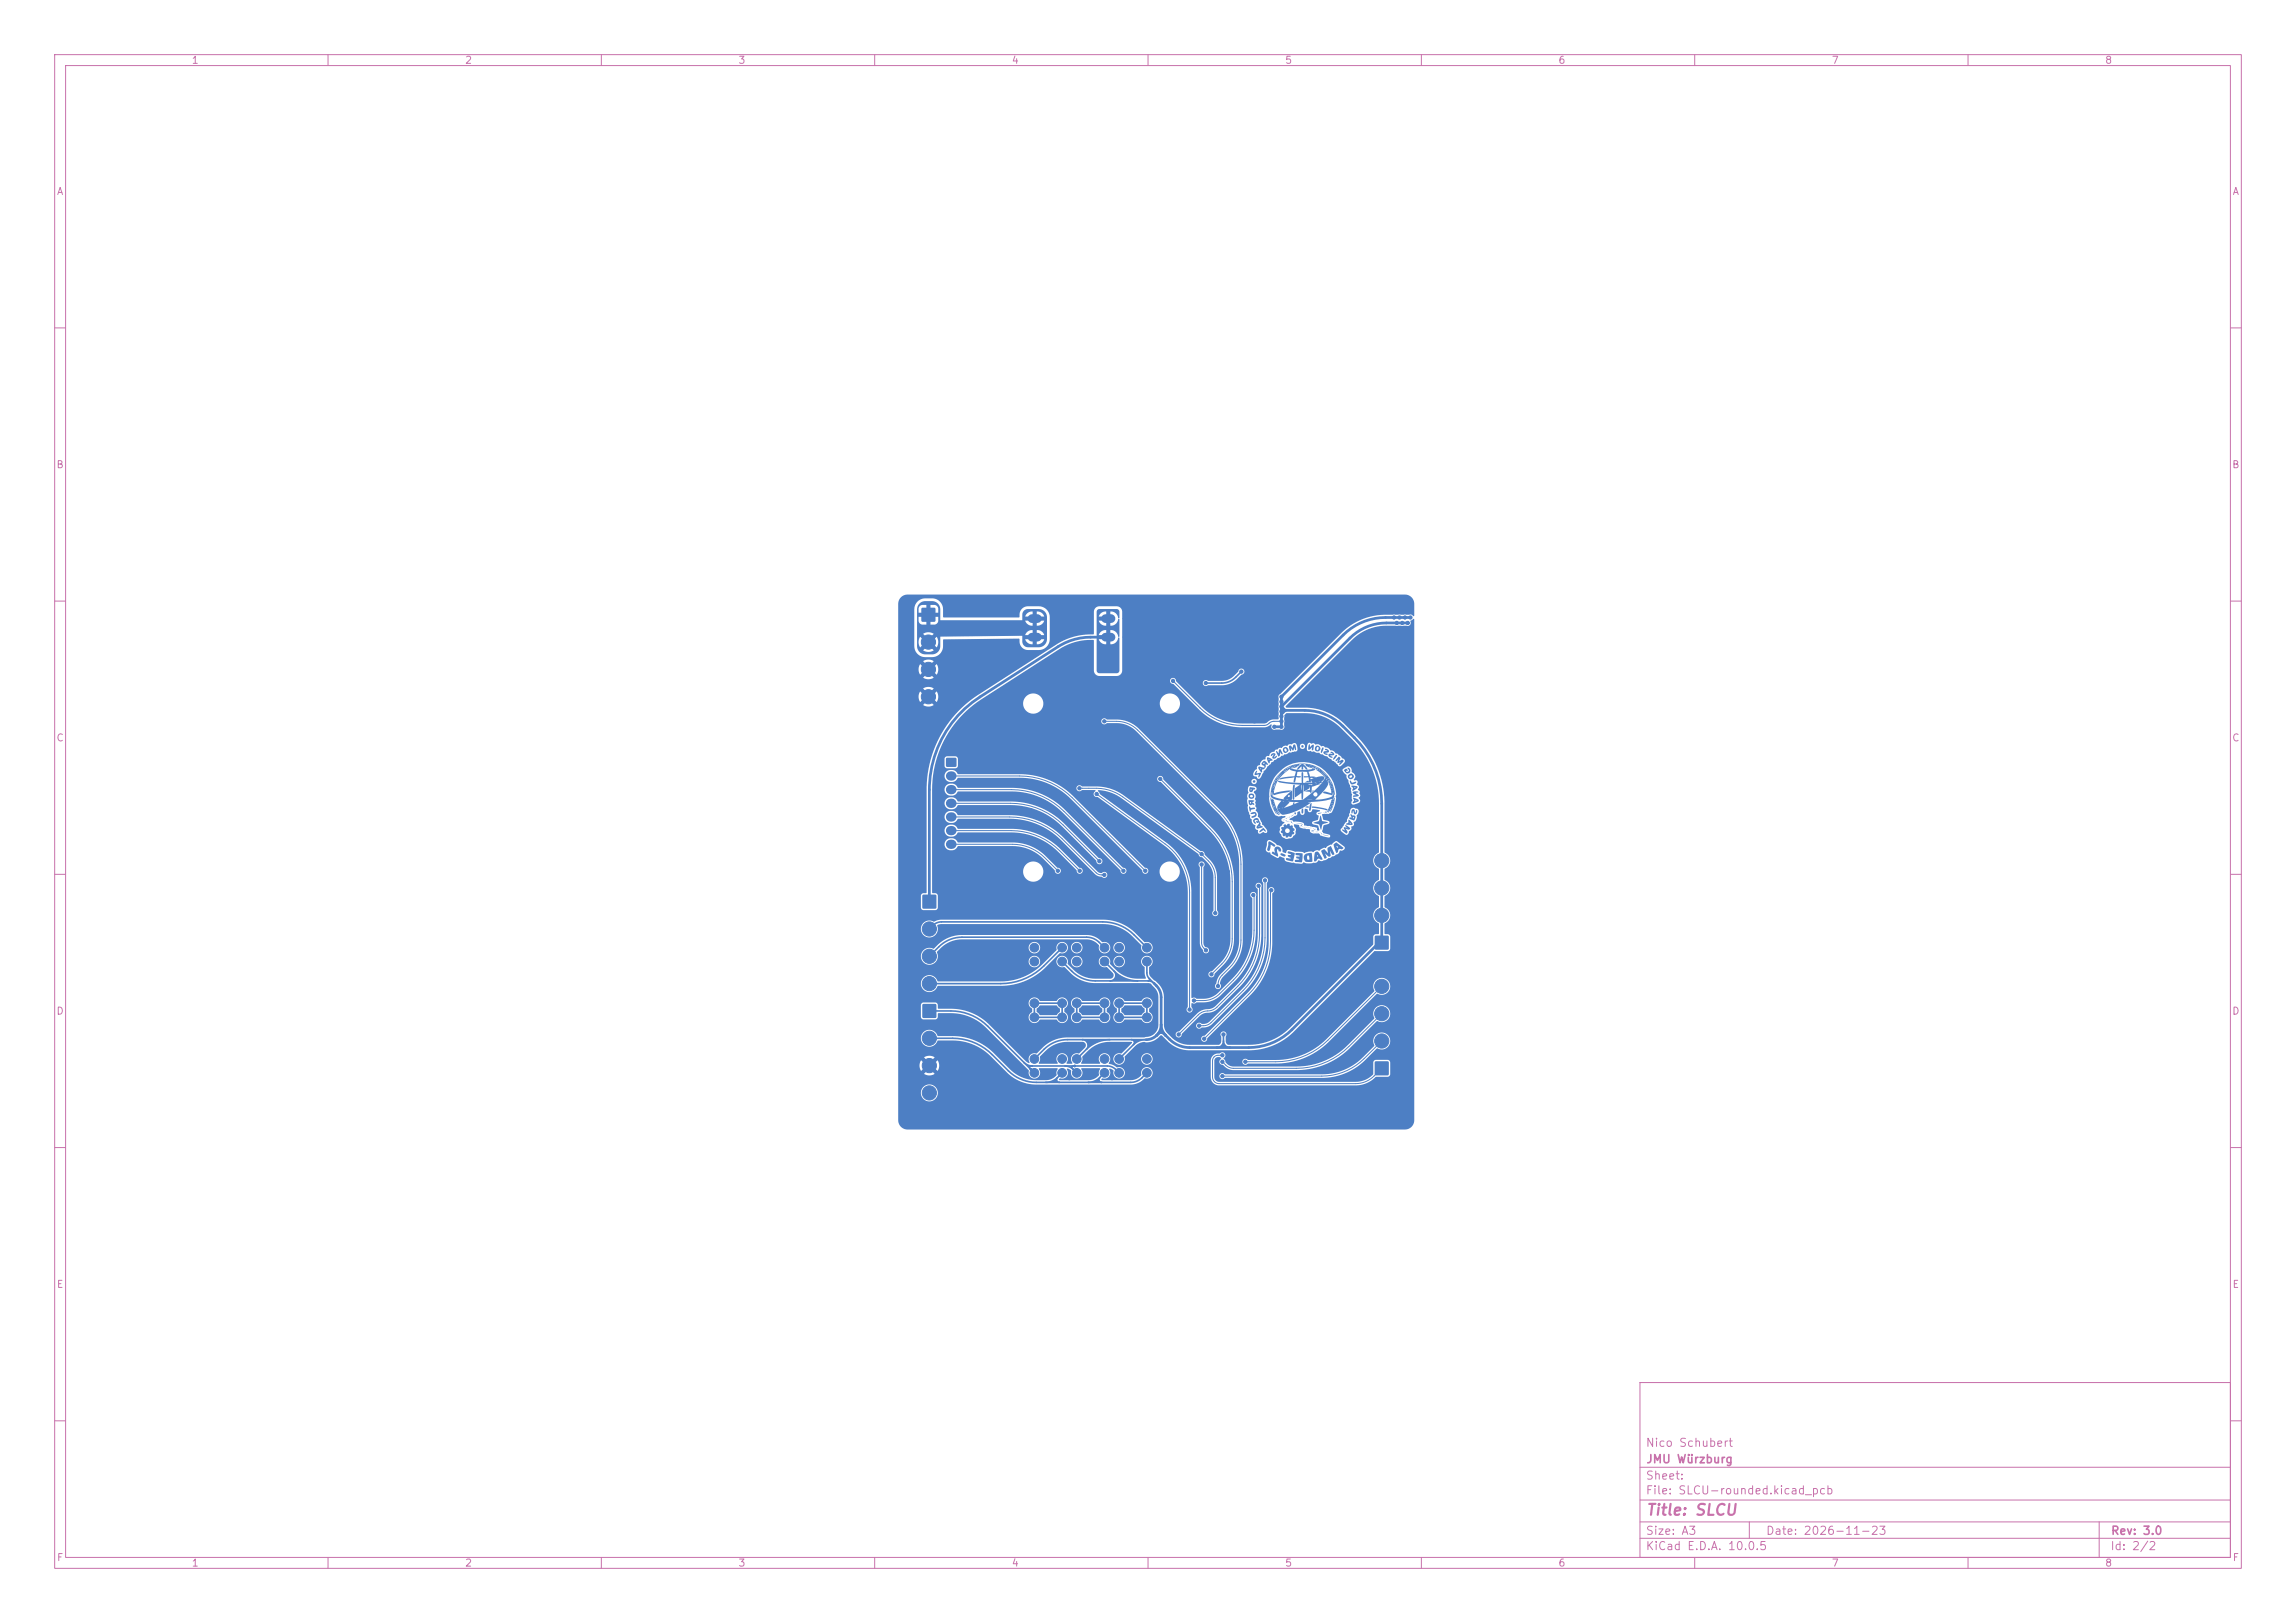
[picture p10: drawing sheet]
<svg xmlns="http://www.w3.org/2000/svg" width="420mm" height="297mm" viewBox="0 0 420 297" stroke-linecap="round" stroke-linejoin="round" font-family="sans-serif">
<defs><g id="words">
<text font-size="2" fill="#c872ab" x="301" y="277.8">Title: SLCU</text>
<g font-size="1.5" fill="#c872ab">
<text x="300.9" y="265.1">Nico Schubert</text>
<text x="301" y="268.1">JMU Würzburg</text>
<text x="300.9" y="273.8">File: SLCU-rounded.kicad_pcb</text>
<text x="300.9" y="271.1">Sheet:</text>
<text x="300.9" y="281.2">Size: A3</text>
<text x="322.9" y="281.2">Date: 2026-11-23</text>
<text x="386" y="281.2">Rev: 3.0</text>
<text x="300.9" y="284">KiCad E.D.A. 10.0.5</text>
<text x="385.9" y="284">Id: 2/2</text>
</g>
<g font-size="1.3" fill="#c872ab">
<text x="35" y="12">1</text>
<text x="85" y="12">2</text>
<text x="135" y="12">3</text>
<text x="185" y="12">4</text>
<text x="235" y="12">5</text>
<text x="285" y="12">6</text>
<text x="335" y="12">7</text>
<text x="385" y="12">8</text>
<text x="10.3" y="36">A</text>
<text x="408.3" y="36">A</text>
<text x="10.2" y="86">B</text>
<text x="408.2" y="86">B</text>
<text x="10.2" y="136">C</text>
<text x="408.2" y="136">C</text>
<text x="10.2" y="186">D</text>
<text x="408.2" y="186">D</text>
<text x="10.3" y="236">E</text>
<text x="408.3" y="236">E</text>
<text x="10.3" y="286">F</text>
<text x="35" y="287">1</text>
<text x="85" y="287">2</text>
<text x="135" y="287">3</text>
<text x="185" y="287">4</text>
<text x="235" y="287">5</text>
<text x="285" y="287">6</text>
<text x="335" y="287">7</text>
<text x="385" y="287">8</text>
<text x="408.3" y="286">F</text>
</g>
</g></defs>
<g fill="none" stroke="#c872ab" stroke-width=".18">
<path d="M10 10h400v277h-400zM12 12h396v273h-396zM60 10v2M110 10v2M160 10v2M210 10v2M260 10v2M310 10v2M360 10v2M10 60h2M408 60h2M10 110h2"/>
<path d="M408 110h2M10 160h2M408 160h2M10 210h2M408 210h2M300 253h108v32h-108zM10 260h2M300 278.5h108M300 274.5h108M300 268.5h108M320 278.5v3M384 278.5v6.5"/>
<path d="M408 260h2M60 285v2M110 285v2M160 285v2M210 285v2M260 285v2M300 281.5h108M310 285v2M360 285v2"/>
</g>
<g fill="#4d7fc4">
<path d="M234.1 141.5l.4-.4h.3l.2-.2-.5 .2 .3-.2h.3l.1-.1-.4 .1 .3-.2 1.1-.2a6.6 6.6 0 0 0 3.9 .1l-1-.3h1.3l.8 .4-.8-.4h-1.3l1.1-.1h-1.2l-.1-.1h1.1h-1.1l-.1-.1 .9 .1-.9-.1h.6h-.7l.2-.1h-.4h-.1l.5 .5 .3 .4-.3-.1-.5-.4v.5h-.3v-.5l-.8 .5 .2-.5 .6-.5-.5 .1 .1 .2-.6 .1 .3 .1-.6 .2-.5 .1 .7-.3-.8 .2h-.5l.5-.3-1.1 .5a1.31 1.31 0 0 1 1.3-.5h-.5h.7l-.5-.1 .3-.1 .6 .1-.6-.1h.1h.9h-.9l.2-.1a5.9 5.9 0 0 1 7.1 3.7l.3 1.5v.4l-.1-.6 .1 .9-.2 .5 .1 .1 .1-.5v.6l-.7 2h-.1l.3-.7-.7 .9 .2-.5-.1 .1a.43 .43 0 0 1-.2 .4 .43 .43 0 0 1-.5-.1h.4l.3-.5h.2h-.2v-.2h.3h-.3l.1-.1 .6-.2v-.3l-.1 .3h-.2v-.1l-.1 .3h-.2l.2-.5h.2h-.2l.1-.3 .2 .1 .2-.1v.1v-.1h-.4l.1-.4h.1l.1 .2v-.2h.2v.2v-.2h-.4l.2-.4-1.8 .4-2.7 .2 .6 .1a11.2 11.2 0 0 1-5.2 2.2l-.5-.4-.5-.8h.6h-.6l1.1-.1h-1.1h1.5l1.3-.5 .1-.2 .1-.2h.2l-.1 .3 .9-.4-2.1-.1 .4 .1-1 1h-1.3l.2-.6 .5-.6h.6h-.6l.1-.1-1.1-.2h2.4h-2.4l-.7-.3-.2-.3 2.5 .6-.1-.2 .4-.5h.4l.1 .2 .2-.1-.1-.2-.2 .1h-.4l1.2-1-.1 1.5-.1 .3 4.8-.1a3.8 3.8 0 0 0 2.8-.7l-.1-.7-.1 .7-.1-.1-1.5-.4 .1-.2h.3l1.1 .3v-.6h.1l.1 .2v-.3h-.3h.5v.2v-.3l-.5 .1v-.2l.2 .1v-.2h-.2h.4v.1v-.2l-.4 .1-.2-.5h.2l.1 .3v-.1l.2 .1 .1-.1h-.3l-.3-.3h.4l.1 .1v-.1h-.5l-.1-.3h.1l.1 .3v-.3h-.2l-.3-.4 .1 .6-.3 .7-2 2.1h-2.3l1.3-.9h.6l.1 .2a.38 .38 0 0 0 .6 0 .4 .4 0 0 0 0-.5 .4 .4 0 0 0-.4-.1l-.3 .4h-.6a11.4 11.4 0 0 0 2.7-2.9h.2l.3 .3-.1-.1h.2l.3 .5-.3-.5h-.2l-.2-.2h-.2l.4-.1 .1 .2h.4l.4 .9-.4-.9-.8-.2 .1-.1-1.6-1.3h.4l1.4 1.4h.3l.1 .1v-.1h-.4l-1.4-1.4h-.4h.7l1.2 1.1-.5-.6-.7-.5h-.7l-.2-.2 .5 .1-.4-.2h.5l.2 .2-.1-.2h-.6l-.9-.4 .3 .3 .3 .1 .1 .1-1.3 .5 .4 .8h.7l.2 .2 1.1-.3 .5 .2a.61 .61 0 0 1-.5 .8l.2 .1-.1 .1-.6 .2 .3 .1-1.5 .5-.1 1-.2 .2-.1-.3-.9-.1 .9-.3v-.6l-.2 .4-.9 .6-.1-1.3-.1 2.6-.2 .1-.1-1.2-1.1 .8-.1-1.7 .4-.2h.8v.6l.1-.4-.1-.6v.4h-.8l.6-.4-.8-.1h2.3l.6 .2 .2-.1-4.1-.1h4.9h-4.9l-1.9-.3-.4-.3 4.4 .4v-1.9l.1-.1 .2 .3v1.7l2.4-.2h-.9h1.5h-1.5l-.1-.5v.6h-1.1l.5-.3 .2 .1v-.5h.3v.1l.6-.2-.9 .1v-.2h1.1l-2-.1v-.1l.8-.1-.1-.7-1.6-.1a.47 .47 0 0 0-.4 .3 .47 .47 0 0 0 .1 .5l.7 .2-.3 .1-.5-.1-.3 .9-.1 .1-.2-.2 .1-.8-2.7 .4a7.4 7.4 0 0 1 2.8-.6l.3-.8-1.3-.4a5.8 5.8 0 0 0-2.8 4.4l1.5-.4 1.7-.1-.4 .2-2.6 .6-.2-.1-.1 .2-.1-.8v.9h-.4v-.2h.1l.1-.2v-.4l-.2 .6 .1-1h.1l.1 .2 .2-.1v.2v-.2v-.1h-.4l.1-.3 .1 .1 .3-.1 .3-.9-.3 .9h-.2v-.1l-.2 .1 .1-.3h.2v-.3l-.1 .3h-.1l.1-.4 .2-.1 .2-.3h.2h-.2v-.1h.3l1.2-1.6 .9-.6-.9 .5-1.2 1.7h-.3l.2-.4-.4 .9h-.2l.5-1h.2l1-1.2-1 1.2h-.2z"/>
<path d="M232.4 145.9l.2 .5 .1-.3a.9 .9 0 0 1 .5 .9l1 2.1-.7-.8 .4 .9-.7-.9 .3 .7-.4-.6-.1-.2h.2l-.2-.1h.4h-.5l-.3-.9h.1l.4 .8v-.1h.2h-.2l-.2-.4h.2l.2 .2-.2-.2h-.2l-.1-.2 .3 .1v-.1l-.5-.1v-.2h.4v.1v-.1h-.4l-.1-.3h.1l.1 .2v-.3h-.2h.4v.2v-.2h-.4z"/>
<path d="M234.8 151l.3-.1 .3 .2 .1-.3 .3-.1 .2 .4h.4l.1 .4a.32 .32 0 0 1 .3 .3 .32 .32 0 0 1-.3 .4l.2 .3-.4 .2v.3l-.3 .2-.3-.2-.3 .3-.2-.1-.1-.3-.3 .2-.1-.1-.1-.5-.2-.1-.1-.2 .8-.1a.44 .44 0 0 0 .6 .3 .44 .44 0 0 0 .1-.7 .44 .44 0 0 0-.7 .2v.2h-.8l.2-.2-.1-.4 .5-.2z"/>
<path d="M231 139.4l.3-.2 .6 .5v.2l-.3-.1-.1 .3a.55 .55 0 0 1-.5 .7l-.1 .5h-.2l-.5-.7 .5 .1-.5-.1v-.1l.2-.2 .9 .2-.1-.4-.5-.3 .6-.1v-.1l-.2 .1h-.3z"/>
<path d="M229.4 149.9a.57 .57 0 0 1 .6-.2 .57 .57 0 0 1 .4 .6l.2 .4a.56 .56 0 0 0 .4 .6 1.26 1.26 0 0 1-1.1 .2v-.2h.3l.2-.1-.5 .1 .4-.8-.4 .1-.1-.4 .3 .1v-.1a.34 .34 0 0 0-.6 0l.2 .4v.1h-.2l-.3-.5z"/>
<path d="M241.7 155.7l.5-.3 .7 .8-.1-.7a.37 .37 0 0 1 .3-.5l.3-.2 .7 1.6h-.4l-.4-.7 .1 .9-.3 .2-.7-.6 .3 .8-.4 .2-.5-1.1h.6h-.6z"/>
<path d="M246.1 151h.1l.8 .6-.2 .2-.7-.2 .4 .6-.2 .3-.8-.6 .1-.1 .4 .2-.2-.5h.7h-.7l.1-.1 .4 .1z"/>
<path d="M237 156.1l1.1 .1a1.78 1.78 0 0 1 0 1.6l-1.2-.1v-.3l.8-.1-.6-.2v-.3l.6-.1-.7-.3z"/>
<path d="M235.6 155.8l1.2 .3-.3 1.5-1.3-.3 .1-.3h.8l-.5-.4v-.1l.6-.1-.7-.3z"/>
<path d="M233.2 155.1a.66 .66 0 0 1 .8-.1 .66 .66 0 0 1 .3 .8h-.4l-.2-.4a.76 .76 0 0 0 .1 1l-.1 .4-1.1-.6 .2-.4 .4 .2-.1-.6z"/>
<path d="M241.5 149.2l.3 1 1.2 .3-.7 .2a1.02 1.02 0 0 0-.6 1.1h-.1a.95 .95 0 0 0-1.1-1.1l-.3-.1 .8-.3a1.18 1.18 0 0 0 .5-1.1z"/>
<path d="M240.5 156l.4-.2a2.16 2.16 0 0 1 1 1.4v.1h-.3a.4 .4 0 0 0-.5-.2 .4 .4 0 0 0-.3 .4l-.3 .1-.1-.1v-.9l.7 .1-.1-.3-.1 .2h-.5z"/>
<path d="M238.7 156.4l.2-.2 1-.1 .2 1.6a1.53 1.53 0 0 1-1.5-.2l-.1-.6h.6l.1 .4h.3l-.1-.7h-.3v.3h-.6z"/>
<path d="M244 154.5l.4-.4 1.3 1a.31 .31 0 0 1-.2 .3 .31 .31 0 0 1-.4-.1 .35 .35 0 0 0-.3 .5l-.3 .3-.5-1.3h.5l.1 .2 .2 .1-.3-.3h-.5z"/>
<path d="M247 149h.2l.2 .2h.3a.53 .53 0 0 1-.1 .9l-.8-.3 .8-.1v-.2l-.2 .2h-.6l.1-.1h.3z"/>
<path d="M244.9 138.5l.3 .2-.3 .6 .6-.3 .2 .1a.74 .74 0 0 1-.7 .9l.3-.6-.6 .2 .1-.7-.4 .4-.1-.1z"/>
<path d="M235.8 136.5h.4l.2 .3 .2-.5 .1-.1a.68 .68 0 0 1 .3 1.1l-.3-.6-.1 .7-.5-.5 .1 .4-.2 .2z"/>
<path d="M247.5 146a.89 .89 0 0 1 1 .6l-1 .4a.36 .36 0 0 1 .4-.5h.2h-.4z"/>
<path d="M247.2 143.8h.7l.4 .2a1.05 1.05 0 0 1-.9 .7l.1-.5h.3l.2-.1a.52 .52 0 0 1-.8-.2z"/>
<path d="M233.4 137.4l.5 .4 .2-.7a.88 .88 0 0 1 .5 .9h-.2l-.2-.4-.1 .6-.2 .2z"/>
<path d="M232.1 154a1.55 1.55 0 0 1 1.2 .7l-.2 .3-.7-.4-.1 .9-.1 .2h-.3l-.1-.2z"/>
<path d="M232.7 137.9a.42 .42 0 0 1 .6 .1l-.2 .6 .4-.3a.5 .5 0 0 1-.2 .5 .5 .5 0 0 1-.6-.1l.3-.6-.5 .3v-.3z"/>
<path d="M247.4 148.1h.3l.2 .6 .2-.5a.42 .42 0 0 1 .2 .5 .42 .42 0 0 1-.5 .3l-.3-.6-.1 .4h-.2v-.5z"/>
<path d="M242.4 137.1l.2-.1a.51 .51 0 0 1 .5 .6l-.7 .2 .5 .2-.1 .1h-.4l-.2-.2-.1-.3 .7-.2z"/>
<path d="M246.6 150a.95 .95 0 0 1 .8 .9h-1.2l.2-.3a.46 .46 0 0 1 .6 .1l-.1-.2-.3 .1z"/>
<path d="M243.4 137.6h.2a.54 .54 0 0 1 .5 .5l-.8 .1 .5 .4-.3 .1a.49 .49 0 0 1-.4-.7h.6l-.3-.2z"/>
<path d="M229.8 141.1h.2l-.2 .4 .9-.1-.4 .9-.2-.1 .2-.5-.8 .1z"/>
<path d="M231.8 138.7a.95 .95 0 0 1 1 .4 .48 .48 0 0 0-.6 .6l-.2-.1-.2-.7 .4 .1-.1-.1h-.3z"/>
<path d="M228.6 144.1l1 .1v.2l-.3 .1a.37 .37 0 0 1-.4 .4 .37 .37 0 0 1-.4-.4l.3 .1 .2-.1-.1-.1-.4 .1z"/>
<path d="M245.8 140.9l.5-.2 .2 .3h-.3l.1 .2h.3l.2-.3-.3-.4a.51 .51 0 0 1 .5 .7 .51 .51 0 0 1-.8 .3z"/>
<path d="M239.4 136.2h.2v.6l.4-.5h.3a.74 .74 0 0 1-.3 1v-.6l-.4 .4-.3 .1z"/>
<path d="M234.7 136.9a.53 .53 0 0 1 .8-.1 .53 .53 0 0 1 .1 .8 .53 .53 0 0 1-.8 0l-.1-.4h.2l.3 .4 .2-.2-.3-.5-.2 .3h-.2z"/>
<path d="M228.4 146.4l1.1 .1-.5 .3 .4 .2v.3a.38 .38 0 0 0-.6 .1l-.2-.1-.2-.4h.2l.1 .1 .2-.2-.5 .1z"/>
<path d="M247.5 144.9l.5-.1h.4v.2l-.4 .1 .6 .4-.1 .1-1 .2 .1-.3h.5l-.5-.3z"/>
<path d="M228.8 148.9a.56 .56 0 0 1 .8-.3 .56 .56 0 0 1 .1 .8l-.7 .2-.1-.2 .6-.2 .1-.3-.7 .1z"/>
<path d="M246.7 141.8a.55 .55 0 0 1 .9 0 .55 .55 0 0 1-.2 .8 .55 .55 0 0 1-.8-.3v-.1h.2l.2 .2 .3-.3-.1-.2-.4 .2v.1h-.2z"/>
<path d="M228.4 145.4l.2-.1h.6a.53 .53 0 0 1-.1 .9 .53 .53 0 0 1-.7-.6h.2l.2 .3h.2l.2-.2-.2-.2-.6 .1z"/>
<path d="M240.7 136.6a.53 .53 0 0 1 .8 .3 .53 .53 0 0 1-.6 .6l-.3-.1-.1-.4h.3l.3 .3 .1-.4-.2-.2-.2 .3h-.3z"/>
<path d="M236.6 143.6h.2v.2v2.4l-.2 .1a3.9 3.9 0 0 1-.1-2.2z"/>
<path d="M240 147.6l1.7 .2 1.2 .4-.2 .1-2.7-.5z"/>
<path d="M228.5 147.6h.2l.1 .3 .7-.1 .1 .2-.8 .2-.1 .3z"/>
<path d="M247 142.8l.3 .4 .8-.1a.71 .71 0 0 1-1 .3z"/>
<path d="M236.9 150.6l1 .1 .4 .2-.3 .3v-.2l.3-.1z"/>
<path d="M239.9 152l.8-.3-.2 .2-.6 .2 .5 .2z"/>
<path d="M239.8 147h.1l-.1 1.1-.2 .3a1.27 1.27 0 0 1 .2-1.4z"/>
<path d="M234.3 156.2a.65 .65 0 0 1 .8 .4 .7 .7 0 0 1-.9-.3z"/>
<path d="M244.3 138.3l.2-.1a.96 .96 0 0 1-.7 .8z"/>
<path d="M241.9 152.7l1.2 .3z"/>
<path d="M238.1 148.1l.2-.2a.71 .71 0 0 1-.1 1l-.1-.2z"/>
<path d="M230.5 152l.6-.5 .4 .7-.4-.3-.7 .4z"/>
<path d="M241.9 136.8h.2v.3l-.4 .7a.69 .69 0 0 1 .2-1z"/>
<path d="M241 148.9l.8-.2z"/>
<path d="M236.1 150.3l.2 .1v.1l.3 .1h-.3z"/>
<path d="M234.6 150l.2-.1-.1 .2h.3z"/>
<path d="M238.8 147.7l.4-.2 .3 .2-.4 .1z"/>
<path d="M236.1 149.4l.6-.3z"/>
<path d="M235.2 150.1l.8 .2a.7 .7 0 0 1-.8-.2z"/>
<path d="M229.3 142.8h.3l-.1 .4-.3-.1z"/>
<path d="M240.1 144.7h.2l-.2 .2z"/>
<path d="M238.1 136.4h.3v.4l-.3-.1z"/>
<path d="M236.8 148.7h.2v.3h-.2z"/>
<path d="M240.6 152.3l.5-.1z"/>
<path d="M235.7 149.6l.3-.1z"/>
<path d="M235.2 149.8l.2-.1z"/>
<path d="M241.7 152.5v.2z"/>
<path d="M242 148.7h.1z"/>
<path d="M241.4 152.3h.2z"/>
<path d="M240.2 151.6h.2z"/>
<path d="M239.7 151.5h.2z"/>
<path d="M239.2 151.4h.2z"/>
<path d="M239 151.4h.1z"/>
<path d="M238.5 151.3l.2 .1z"/>
<path d="M238.2 151.3h.1z"/>
<path d="M234.9 149.9h.1z"/>
</g>
<path d="M173.9 154.5h.2M173.9 152h.2M173.9 149.5h.2M173.9 147h.2M173.9 144.5h.2M173.9 142h.2" fill="none" stroke="#4d7fc4" stroke-width="1.7"/>
<path d="M173.1 138.7h1.8v1.6h-1.8z" fill="#4d7fc4"/>
<g fill="#4d7fc4" stroke="#4d7fc4" stroke-width=".18">
<circle cx="194.3" cy="186.2" r=".8"/>
<circle cx="194.3" cy="193.8" r=".8"/>
<circle cx="194.3" cy="196.3" r=".8"/>
<circle cx="189.2" cy="196.3" r=".8"/>
<circle cx="189.2" cy="193.8" r=".8"/>
<circle cx="189.2" cy="186.2" r=".8"/>
<circle cx="197" cy="183.6" r=".8"/>
<circle cx="197" cy="176" r=".8"/>
<circle cx="197" cy="173.4" r=".8"/>
<circle cx="202" cy="173.4" r=".8"/>
<circle cx="202" cy="176" r=".8"/>
<circle cx="202" cy="183.6" r=".8"/>
<circle cx="204.7" cy="183.6" r=".8"/>
<circle cx="204.7" cy="176" r=".8"/>
<circle cx="204.7" cy="173.4" r=".8"/>
<circle cx="209.8" cy="173.4" r=".8"/>
<circle cx="209.8" cy="176" r=".8"/>
<circle cx="209.8" cy="183.6" r=".8"/>
<circle cx="209.8" cy="186.2" r=".8"/>
<circle cx="209.8" cy="193.8" r=".8"/>
<circle cx="209.8" cy="196.3" r=".8"/>
<circle cx="204.7" cy="196.3" r=".8"/>
<circle cx="204.7" cy="193.8" r=".8"/>
<circle cx="204.7" cy="186.2" r=".8"/>
<circle cx="170" cy="200" r="1.3"/>
<circle cx="170" cy="195" r="1.3"/>
<circle cx="170" cy="190" r="1.3"/>
</g>
<path d="M168.8 183.8h2.4v2.4h-2.4z" fill="#4d7fc4"/>
<g fill="#4d7fc4" stroke="#4d7fc4" stroke-width=".18">
<circle cx="189.2" cy="183.6" r=".8"/>
<circle cx="189.2" cy="176" r=".8"/>
<circle cx="189.2" cy="173.4" r=".8"/>
<circle cx="194.3" cy="173.4" r=".8"/>
<circle cx="194.3" cy="176" r=".8"/>
<circle cx="194.3" cy="183.6" r=".8"/>
<circle cx="252.8" cy="180.5" r="1.3"/>
<circle cx="252.8" cy="185.5" r="1.3"/>
<circle cx="252.8" cy="190.5" r="1.3"/>
</g>
<path d="M188.8 116.6h1M188.8 113.2h1M202.2 116.6h1M202.2 113.2h1" fill="none" stroke="#4d7fc4" stroke-width="1.6"/>
<path d="M251.5 194.3h2.5v2.4h-2.5z" fill="#4d7fc4"/>
<g fill="#4d7fc4" stroke="#4d7fc4" stroke-width=".18">
<circle cx="170" cy="180" r="1.3"/>
<circle cx="170" cy="175" r="1.3"/>
<circle cx="170" cy="170" r="1.3"/>
</g>
<path d="M168.8 163.8h2.4v2.4h-2.4z" fill="#4d7fc4"/>
<g fill="#4d7fc4" stroke="#4d7fc4" stroke-width=".18">
<circle cx="202" cy="186.2" r=".8"/>
<circle cx="202" cy="193.8" r=".8"/>
<circle cx="202" cy="196.3" r=".8"/>
<circle cx="197" cy="196.3" r=".8"/>
<circle cx="197" cy="193.8" r=".8"/>
<circle cx="197" cy="186.2" r=".8"/>
<circle cx="169.8" cy="127.5" r="1.3"/>
<circle cx="169.8" cy="122.5" r="1.3"/>
<circle cx="169.8" cy="117.5" r="1.3"/>
</g>
<path d="M168.6 111.3h2.5v2.4h-2.5z" fill="#4d7fc4"/>
<g fill="#4d7fc4" stroke="#4d7fc4" stroke-width=".18">
<circle cx="252.8" cy="157.5" r="1.3"/>
<circle cx="252.8" cy="162.5" r="1.3"/>
<circle cx="252.8" cy="167.5" r="1.3"/>
</g>
<path d="M251.5 171.3h2.5v2.4h-2.5z" fill="#4d7fc4"/>
<g fill="#4d7fc4" stroke="#4d7fc4" stroke-width=".18">
<circle cx="225.6" cy="155.8" r=".3"/>
<circle cx="195.9" cy="147.7" r=".3"/>
<circle cx="173.7" cy="196.5" r=".3"/>
<circle cx="195.6" cy="197.3" r=".3"/>
<circle cx="203.8" cy="165.6" r=".3"/>
<circle cx="229.5" cy="131.1" r=".3"/>
<circle cx="194" cy="154.5" r=".3"/>
<circle cx="218.5" cy="194.4" r=".3"/>
<circle cx="202.2" cy="141.3" r=".3"/>
<circle cx="210.7" cy="145.8" r=".3"/>
<circle cx="188.2" cy="165.6" r=".3"/>
<circle cx="198" cy="162.9" r=".3"/>
<circle cx="191.5" cy="167.5" r=".3"/>
<circle cx="257" cy="113" r=".3"/>
<circle cx="201.1" cy="157.6" r=".3"/>
<circle cx="184.8" cy="153.3" r=".3"/>
<circle cx="196.4" cy="120.4" r=".3"/>
<circle cx="237.1" cy="170.2" r=".3"/>
<circle cx="241" cy="175" r=".3"/>
<circle cx="197.5" cy="159.3" r=".3"/>
<circle cx="222.8" cy="180.4" r=".3"/>
<circle cx="198.8" cy="123.7" r=".3"/>
<circle cx="203.4" cy="197.3" r=".3"/>
<circle cx="231.4" cy="161.1" r=".3"/>
<circle cx="228" cy="173.3" r=".3"/>
<circle cx="184.7" cy="150.8" r=".3"/>
<circle cx="215.6" cy="198.3" r=".3"/>
<circle cx="223.6" cy="194.3" r=".3"/>
<circle cx="219.3" cy="119.1" r=".3"/>
<circle cx="173.4" cy="125.2" r=".3"/>
<circle cx="205" cy="162.9" r=".3"/>
<circle cx="232.5" cy="151.8" r=".3"/>
<circle cx="217.6" cy="184.7" r=".3"/>
<circle cx="214.6" cy="124.6" r=".3"/>
<circle cx="237.1" cy="166.6" r=".3"/>
<circle cx="216" cy="167.5" r=".3"/>
<circle cx="223.8" cy="189.3" r=".3"/>
<circle cx="255.5" cy="134" r=".3"/>
<circle cx="195.4" cy="204.1" r=".3"/>
<circle cx="234.4" cy="127.5" r=".3"/>
<circle cx="220.6" cy="173.9" r=".3"/>
<circle cx="256" cy="133" r=".3"/>
<circle cx="197.4" cy="144.2" r=".3"/>
<circle cx="198.6" cy="125.9" r=".3"/>
<circle cx="223.6" cy="195.7" r=".3"/>
<circle cx="216.8" cy="199.1" r=".3"/>
<circle cx="227.1" cy="122.9" r=".3"/>
<circle cx="194" cy="149.3" r=".3"/>
<circle cx="234.1" cy="135.4" r=".3"/>
<circle cx="215" cy="148.9" r=".3"/>
<circle cx="234.4" cy="133" r=".3"/>
<circle cx="200.6" cy="145.3" r=".3"/>
<circle cx="192.5" cy="202" r=".3"/>
<circle cx="256.5" cy="134" r=".3"/>
<circle cx="244.5" cy="151.9" r=".3"/>
<circle cx="196.4" cy="140.3" r=".3"/>
<circle cx="218.7" cy="173.5" r=".3"/>
<circle cx="223.6" cy="196.9" r=".3"/>
<circle cx="197.8" cy="119.1" r=".3"/>
<circle cx="216.3" cy="137" r=".3"/>
<circle cx="219.3" cy="120" r=".3"/>
<circle cx="196" cy="165.6" r=".3"/>
<circle cx="173.7" cy="195" r=".3"/>
<circle cx="217" cy="131.8" r=".3"/>
<circle cx="213.3" cy="153" r=".3"/>
<circle cx="244.6" cy="182.9" r=".3"/>
<circle cx="206" cy="133.8" r=".3"/>
<circle cx="208" cy="202" r=".3"/>
<circle cx="188.6" cy="148.3" r=".3"/>
<circle cx="184.7" cy="143.2" r=".3"/>
<circle cx="202" cy="160.1" r=".3"/>
<circle cx="230.2" cy="162.1" r=".3"/>
<circle cx="227.8" cy="194.3" r=".3"/>
<circle cx="203.2" cy="204.1" r=".3"/>
<circle cx="220.6" cy="125" r=".3"/>
<circle cx="229.5" cy="128.4" r=".3"/>
<circle cx="247.1" cy="179.5" r=".3"/>
<circle cx="203.4" cy="167.5" r=".3"/>
<circle cx="190.6" cy="184.9" r=".3"/>
<circle cx="234.4" cy="132" r=".3"/>
<circle cx="173.7" cy="193.5" r=".3"/>
<circle cx="234.4" cy="129.3" r=".3"/>
<circle cx="207" cy="167.5" r=".3"/>
<circle cx="215" cy="168.9" r=".3"/>
<circle cx="199" cy="162.9" r=".3"/>
<circle cx="219.8" cy="156.3" r=".3"/>
<circle cx="188.4" cy="140.3" r=".3"/>
<circle cx="194" cy="151.9" r=".3"/>
<circle cx="196.4" cy="122.4" r=".3"/>
<circle cx="222" cy="171.7" r=".3"/>
<circle cx="247.1" cy="184.5" r=".3"/>
<circle cx="199.3" cy="167.5" r=".3"/>
<circle cx="229.3" cy="163.8" r=".3"/>
<circle cx="239.8" cy="149.7" r=".3"/>
<circle cx="219.5" cy="117.1" r=".3"/>
<circle cx="221.6" cy="178.3" r=".3"/>
<circle cx="196.8" cy="164.5" r=".3"/>
<circle cx="209.5" cy="159.3" r=".3"/>
<circle cx="233" cy="193" r=".3"/>
<circle cx="204.6" cy="164.5" r=".3"/>
<circle cx="206" cy="184.9" r=".3"/>
<circle cx="234.4" cy="131.1" r=".3"/>
<circle cx="198.6" cy="128.9" r=".3"/>
<circle cx="247.1" cy="189.5" r=".3"/>
<circle cx="255.5" cy="114" r=".3"/>
<circle cx="237.1" cy="162.9" r=".3"/>
<circle cx="184.8" cy="148.3" r=".3"/>
<circle cx="200.5" cy="132" r=".3"/>
<circle cx="189.1" cy="164.5" r=".3"/>
<circle cx="203.4" cy="192.1" r=".3"/>
<circle cx="243.6" cy="187.9" r=".3"/>
<circle cx="234.2" cy="175" r=".3"/>
<circle cx="229.5" cy="130.2" r=".3"/>
<circle cx="198.4" cy="184.9" r=".3"/>
<circle cx="195.6" cy="167.5" r=".3"/>
<circle cx="202" cy="145.3" r=".3"/>
<circle cx="200.3" cy="202" r=".3"/>
<circle cx="220.3" cy="190.1" r=".3"/>
<circle cx="193" cy="162.9" r=".3"/>
<circle cx="233.1" cy="133" r=".3"/>
<circle cx="218.8" cy="163.1" r=".3"/>
<circle cx="201" cy="137" r=".3"/>
<circle cx="215.6" cy="189.3" r=".3"/>
<circle cx="219.8" cy="158.2" r=".3"/>
<circle cx="193.5" cy="159.3" r=".3"/>
<circle cx="229.5" cy="129.3" r=".3"/>
<circle cx="243.6" cy="192.9" r=".3"/>
<circle cx="218.4" cy="183.1" r=".3"/>
<circle cx="258" cy="133" r=".3"/>
<circle cx="210" cy="162.9" r=".3"/>
<circle cx="204" cy="162.9" r=".3"/>
<circle cx="173.4" cy="121.6" r=".3"/>
<circle cx="232.6" cy="162.9" r=".3"/>
<circle cx="237.1" cy="159.2" r=".3"/>
<circle cx="234.4" cy="130.2" r=".3"/>
<circle cx="192" cy="140.3" r=".3"/>
<circle cx="211" cy="204.1" r=".3"/>
<circle cx="211" cy="125.8" r=".3"/>
<circle cx="211.7" cy="148.9" r=".3"/>
<circle cx="223.6" cy="193.1" r=".3"/>
<circle cx="247.1" cy="194.5" r=".3"/>
<circle cx="226.8" cy="137.8" r=".3"/>
<circle cx="258" cy="113" r=".3"/>
<circle cx="257.5" cy="114" r=".3"/>
<circle cx="187.8" cy="167.5" r=".3"/>
<circle cx="198.4" cy="145.3" r=".3"/>
<circle cx="226.1" cy="173.3" r=".3"/>
<circle cx="219.4" cy="187.7" r=".3"/>
<circle cx="255" cy="133" r=".3"/>
<circle cx="173.4" cy="128.8" r=".3"/>
<circle cx="179.8" cy="138.5" r=".3"/>
<circle cx="173.4" cy="127" r=".3"/>
<circle cx="196.4" cy="121.4" r=".3"/>
<circle cx="197.8" cy="123.7" r=".3"/>
<circle cx="195.6" cy="192.1" r=".3"/>
<circle cx="219.3" cy="184.5" r=".3"/>
<circle cx="244.5" cy="143.5" r=".3"/>
<circle cx="220" cy="116.2" r=".3"/>
<circle cx="244.6" cy="178" r=".3"/>
<circle cx="211.2" cy="167.5" r=".3"/>
<circle cx="233" cy="185.7" r=".3"/>
<circle cx="224.6" cy="159.5" r=".3"/>
<circle cx="220.5" cy="185.9" r=".3"/>
<circle cx="229.5" cy="132" r=".3"/>
<circle cx="224.6" cy="163.1" r=".3"/>
<circle cx="173.4" cy="123.4" r=".3"/>
<circle cx="256" cy="113" r=".3"/>
<circle cx="198.8" cy="119.1" r=".3"/>
<circle cx="202" cy="132" r=".3"/>
<circle cx="232.5" cy="158.2" r=".3"/>
<circle cx="184.7" cy="145.8" r=".3"/>
<circle cx="256.5" cy="114" r=".3"/>
<circle cx="234.4" cy="128.4" r=".3"/>
<circle cx="222.3" cy="167.1" r=".3"/>
<circle cx="229.5" cy="127.5" r=".3"/>
<circle cx="202.2" cy="139.4" r=".3"/>
<circle cx="257.5" cy="134" r=".3"/>
<circle cx="205.5" cy="159.3" r=".3"/>
<circle cx="255" cy="113" r=".3"/>
<circle cx="257" cy="133" r=".3"/>
<circle cx="202.2" cy="142.1" r=".3"/>
<circle cx="212.2" cy="142.5" r=".3"/>
<circle cx="211.2" cy="192.1" r=".3"/>
<circle cx="219.3" cy="118.2" r=".3"/>
<circle cx="176" cy="159.8" r=".3"/>
</g>
<g fill="none" stroke="#4d7fc4" stroke-width=".18">
<path d="M202 132h2.2M174 152h11M174 154.5h11.2M174 144.5h11M184.9 147a13.6 13.6 0 0 1 9.6 4M191.1 156.9l2.4 2.4M196.1 146l13.4 13.3M200.5 144.2a8.2 8.2 0 0 1 4.9 1.6l14.4 10.5 1.3 1.2a4.3 4.3 0 0 1 1.2 3.1M221.4 151.7a13.6 13.6 0 0 1 4 9.6M227 158.1v13.9M217.6 163.2v21.5M219.8 172.5l.1 .6 .3 .4"/>
<path d="M223.6 178.4a2.63 2.63 0 0 0-.8 2.1M229.4 170.2a12.9 12.9 0 0 1-3.8 9.1M230.4 170.9a13.6 13.6 0 0 1-4 9.6l-3.8 3.8a2.41 2.41 0 0 1-1.7 .7M232.5 162.9v.1M223.6 196.9h18.2M227.4 181.2l-5.9 5.9M242.9 190.4a13.5 13.5 0 0 1-9.5 3.9M252.7 185.5l-6 6M252.7 190.5l-3.2 3.2"/>
</g>
<g fill="none" stroke="#4d7fc4" stroke-width=".3">
<path d="M220.6 125h2.9M227.1 122.9l-1.1 1M170 164.9h-.1M191 176.7a11.2 11.2 0 0 1-7.9 3.3h-13.1M194.3 176a12.2 12.2 0 0 0 3 2.7l1.5 .6 1.5 .2M198.8 171.5h-22.8a6 6 0 0 0-4.3 1.8M201.1 172.5l.9 .9M203.1 179.5a1.04 1.04 0 0 0 .9-.6 1.04 1.04 0 0 0-.2-1.2 6 6 0 0 0 4.3 1.8M207.4 171.1l2.4 2.3M187.3 194.4l1.3 1.3M189.2 186.2h5.1M189.6 198.1h4.2"/>
<path d="M197 183.6v2.6M202 183.6v2.6M202.6 195.1l.9 .2 .6 .4M204.7 183.6h5.1"/>
</g>
<path d="M257.5 114a19.1 19.1 0 0 0-6.3 .3 9.4 9.4 0 0 0-4.3 2.5M234.4 129.3l.7 .7h-.5M238.7 130a9.8 9.8 0 0 1 6.9 2.9M170 144.5v20.4M169.8 164.7v.1M169.9 164.9h.1M211.5 180.4a2.99 2.99 0 0 1 .9 2.1M211.6 189.4h.1M212.4 187.5a2.73 2.73 0 0 1-.8 1.9M212.4 188.9l.4 .1 .4 .4" fill="none" stroke="#4d7fc4" stroke-width=".5"/>
<path d="M219.5 129.6a10.9 10.9 0 0 0 7.7 3.2" fill="none" stroke="#4d7fc4" stroke-width=".2"/>
<circle cx="257.5" cy="114" r=".25" fill="#4d7fc4"/>
<g fill="none" stroke="#4d7fc4" stroke-width=".18">
<path d="M204.3 132a5.4 5.4 0 0 1 3.8 1.6l14.9 14.9a13.6 13.6 0 0 1 4 9.6M174 149.5h10.7a13.6 13.6 0 0 1 9.6 4l6.3 6.3 .6 .3h.8M174 142h12.5a13.6 13.6 0 0 1 9.6 4M174 147h10.9M185 152a12.5 12.5 0 0 1 8.8 3.7l3.7 3.6M185 144.5a13.6 13.6 0 0 1 9.6 4l10.9 10.8M185.2 154.5a8.3 8.3 0 0 1 5.9 2.4M194.5 151l6.6 6.6M197.4 144.3h3.1M200.6 145.3l12.5 9.1a10.9 10.9 0 0 1 4.5 8.8M212.2 142.5l9.2 9.2M219.8 158.2v14.3"/>
<path d="M220.2 173.5l.4 .4M222.3 160.6v6.5M225.4 161.3v10.5a6.5 6.5 0 0 1-1.9 4.6l-1.9 1.9M225.6 179.3l-2.5 2.6a4.2 4.2 0 0 1-3 1.2h-1.7M227 172a7.2 7.2 0 0 1-2.1 5.1l-1.3 1.3M229.2 163.8l.2 .2v6.2M230.2 162.1l.2 .3v8.5M231.4 161.1v10.5a13.6 13.6 0 0 1-4 9.6M232.5 163l-.1 9.3a13.6 13.6 0 0 1-4 9.6l-8.1 8.2M220.9 185a2.41 2.41 0 0 0-1.7 .7l-3.6 3.6M221.5 187.1l-.8 .5-1.4 .1M223.6 193.1h-.8a1 1 0 0 0-1 1v3a1.19 1.19 0 0 0 1.2 1.2h25a4.8 4.8 0 0 0 3.4-1.4l1.3-1.4"/>
<path d="M227.8 194.3h5.6M246.7 191.5a13.6 13.6 0 0 1-9.6 4h-11.6l-1-.4-.9-.8M249.5 193.7a11 11 0 0 1-7.7 3.2M252.7 180.5l-9.8 9.9"/>
</g>
<g fill="none" stroke="#4d7fc4" stroke-width=".3">
<path d="M226 123.9a3.6 3.6 0 0 1-2.5 1.1M169.9 164.9h.1M170 170l1.1-1 1.1-.3h29.5a8.1 8.1 0 0 1 5.7 2.4M171.7 173.2l-1.7 1.8M194.3 173.4l-3.3 3.3M198.8 171.5a3.3 3.3 0 0 1 2.3 1M200.3 179.5h9.7M202 176l1.8 1.7M209.8 176v2.3l.4 .8M210.2 179.1l.9 .8-.4-.3-.7-.1M210.2 179.1l.1 .2-.3 .2M170 190a20.8 20.8 0 0 1 6.9 .3 10.3 10.3 0 0 1 4.6 2.7l3 3a7.2 7.2 0 0 0 5.1 2.1"/>
<path d="M170 185a19.3 19.3 0 0 1 6.4 .3 9.5 9.5 0 0 1 4.3 2.5l6.8 6.8 .6 .3 .7 .2M188.6 195.7h.1M189.2 186.2v-2.6h5.1v2.6M193.4 197.2a2.97 2.97 0 0 1-2.1 .9M194.3 196.3l-.9 .9M194.8 195.1l.9 .2 .6 .4M196.3 195.1l-.2 .1v.2l.9 .9M197 183.6h5M197 186.2h5M198 190.2a1.04 1.04 0 0 1 1 .7 1.04 1.04 0 0 1-.3 1.1M198.7 192l-1.7 1.8M201.2 197.2l-.2 .3 .1 .3 .4 .3"/>
<path d="M201.2 197.2a2.97 2.97 0 0 1-2.1 .9M202 196.3l-.8 .9M202.6 195.1h-14.2v.4l.8 .8M203 190.3a6 6 0 0 0-4.3 1.7M204.1 195.7l.6 .6M204.7 183.6v2.6h5.1v-2.6M207 190.3l.5 .3v.3l-.2 .3M207.3 191.2l-2.6 2.6M209.5 190.3a3.1 3.1 0 0 0-2.2 .9M209.7 190.2l-14.4 .1a6 6 0 0 0-4.3 1.7l-1.8 1.8M209.8 196.3l-.9 .9a2.97 2.97 0 0 1-2.1 .9h-13.1l-.4-.4 .1-.5M223.8 190.5a1.2 1.2 0 0 1-1.2 1.2"/>
<path d="M223.8 190.5a1.2 1.2 0 0 0 1.2 1.2M223.8 189.3v1.2"/>
</g>
<path d="M202.7 116.6a17 17 0 0 0-7 .7l-2.2 1.1-14.3 9.1a20.2 20.2 0 0 0-9.2 17M246.9 116.8l-12.5 12.5M258 113a22.3 22.3 0 0 0-7.4 .4 11 11 0 0 0-4.9 2.8l-11.3 11.3v5.5h-1.3M234.6 130l-.2 .2M238.7 130h-3.6l-.7 .7M245.6 132.9a22 22 0 0 1 5.6 7 17.1 17.1 0 0 1 1.6 7.2l-.1 25.2-.2 .2M169.8 164.7h.1M169.8 164.8l.1 .1M211.1 179.9l.4 .5M252.7 172.5h-.5l-15.9 15.9a11.2 11.2 0 0 1-7.9 3.3h-10.8a5.9 5.9 0 0 1-5-3.2l-.2-1v-5M212.4 188.9l-.2 .1a5.9 5.9 0 0 1-2.3 1.2l-.2 .1" fill="none" stroke="#4d7fc4" stroke-width=".5"/>
<path d="M214.6 124.6l4.9 5M234.4 132h-1.7l-.9 .6-.5 .1-4.1 .1" fill="none" stroke="#4d7fc4" stroke-width=".2"/>
<g fill="#4d7fc4" stroke="#4d7fc4" stroke-width=".18">
<circle cx="196.6" cy="195.1" r=".15"/>
<circle cx="188.6" cy="195.7" r=".15"/>
</g>
<g fill="#4d7fc4">
<path d="M189.7 184.5l.6-.5h2.9l.7 .6v.5l-.6 .7h-3l-.7-.6z"/>
<path d="M197.4 184.5l.6-.5h3l.6 .6v.5l-.6 .7h-3l-.6-.6z"/>
<path d="M205.2 184.5l.6-.5h2.9l.7 .6v.5l-.6 .7h-3l-.7-.6z"/>
<path d="M235.9 149.8l.9-.5a.49 .49 0 0 0 .5-.7l.4-.1 .2 .5 .3 .1h.3l.3-1.1 .4 .1v.3l.3 .2a.51 .51 0 0 0 .6-.5l1.3 .2v.2l-.3 .1a.32 .32 0 0 0-.3 .3 .32 .32 0 0 0 .3 .3l.1 .2-.1 .6-.9 .3a.33 .33 0 0 0-.2 .4 .33 .33 0 0 0 .4 .2l.7 .2 .2 .7-.1 .2a.26 .26 0 0 1-.3-.1 .26 .26 0 0 1 0-.3l-.5-.3-1.8-.2-.1-.5-.3-.1-1.6-.1-.2-.3-.5-.1z"/>
<path d="M164.7 109.4l.6-.4 .7-.2h91l.9 .3 .6 .7 .2 .7v2.2l-.6-.3-5 .1a11.5 11.5 0 0 0-7.7 3.3l-11.2 11.2a.59 .59 0 0 0-.3 .8v3.8l-1.4 .1-.9 .6-.4 .1h-4l-1.7-.1-2.3-.7-2.1-1.1-1.3-1.2-4.4-4.4h4.6v.2a.59 .59 0 0 0 1 .3h2.7a4 4 0 0 0 2.7-1.2l.7-.7a.57 .57 0 0 0 .5-.6 .57 .57 0 0 0-.6-.6 .57 .57 0 0 0-.5 .6l-1.2 1.2-.9 .4-.9 .1h-2.6a.56 .56 0 0 0-.9 .3h-4.6l-.2-.2a.58 .58 0 0 0-.6-.7 .58 .58 0 0 0-.6 .6 .58 .58 0 0 0 .7 .6l4.5 4.6a11.2 11.2 0 0 0 7.7 3.3h4.4l1-.4a.19 .19 0 0 1 .3-.1 .19 .19 0 0 1-.1 .3 .56 .56 0 0 0 .8 .6h.8a.57 .57 0 0 0 .7-.1 .57 .57 0 0 0 .1-.7v-1.8l.4-.4h3.9l2.3 .4 1.5 .7 1.4 .9 3 2.9 1.5 1.7 1 1.5 .9 1.8 .8 2.1 .4 1.5 .2 3.1v8.9a1.67 1.67 0 0 0-.8 2.3l.8 .7v2a1.65 1.65 0 0 0-.6 2.5l.6 .5v1.9a1.64 1.64 0 0 0-1 1.5 1.64 1.64 0 0 0 1 1.5v1.9l-.6 .2-.3 .2-.1 1.7-15.2 15.2-1.4 1.1-1 .7-1.7 .7-1.7 .4-1.2 .2h-4.4l-.4-.5v-1.1a.56 .56 0 0 0-.1-.7 .56 .56 0 0 0-.8 .1 .56 .56 0 0 0 .1 .7l-.1 1.1-.4 .4-6-.1-1.4-.4-1-.7h5.2v.2a.58 .58 0 0 0 .7 .4 .58 .58 0 0 0 .5-.6l7.8-7.9a13.9 13.9 0 0 0 4-9.8v-8.8a.58 .58 0 0 0 .4-.8 .58 .58 0 0 0-.8-.3 .58 .58 0 0 0-.2 .8l-.1 10.5-.2 1.4-.6 2-1.3 2.5-1.7 2.1-7.8 7.8-.5 .1-.2 .4h-5.2l-.8-.8h1.4a.58 .58 0 0 0 .6 .7 .58 .58 0 0 0 .5-.7l1.5-1.6h1.1v.2a.6 .6 0 0 0 .4 .5 .6 .6 0 0 0 .7-.3l.9-.1 .9-.4 6-6.1a13.9 13.9 0 0 0 4-9.8v-10a.58 .58 0 0 0 .1-.9 .58 .58 0 0 0-.9 .1 .58 .58 0 0 0 .2 .8v10.7l-.5 2.8-.7 1.9-1.4 2.4-1.3 1.6-6.1 6-.5 .3-.8 .1a.59 .59 0 0 0-.6-.2 .59 .59 0 0 0-.4 .4h-1.1l1.9-1.8 1.1-.5a2.97 2.97 0 0 0 2.1-.7l3.9-3.9a13.9 13.9 0 0 0 4-9.9v-8.5a.58 .58 0 0 0-.4-.7 .58 .58 0 0 0-.7 .4 .58 .58 0 0 0 .5 .7v8.2l-.3 2.7-.4 1.4-.8 1.9-.7 1.2-1.2 1.6-4.5 4.5-.6 .4-1.5 .2-.8 .4-3.6 3.5-.4 .2-.2 .3h-1.4l-.7-1-.1-.7v-5.1a3.5 3.5 0 0 0-.9-2.3l-1.7-1.6-.1-1.5a1.07 1.07 0 0 0 .6-1.4 1.07 1.07 0 0 0-1.4-.6 1.07 1.07 0 0 0-.5 1.5l.5 .5v1.2l.2 .7-.1 .2-2.3-.1-1.7-.5-1.1-.8-1.3-1.3v-.3h.6a1.06 1.06 0 0 0 1.6 .8 1.06 1.06 0 0 0 0-1.8 1.06 1.06 0 0 0-1.6 .8v.2h-.6a1.04 1.04 0 0 0-1.2-1.1 1.04 1.04 0 0 0-.9 1.3 1.04 1.04 0 0 0 1.5 .7l1.1 1.2 .1 .4-.2 .4-.4 .1-3.6-.1-1.3-.3-1.5-1-1.4-1.3v-.3h.6a1.06 1.06 0 0 0 1.6 .8 1.06 1.06 0 0 0 0-1.8 1.06 1.06 0 0 0-1.6 .8v.2h-.6a1.04 1.04 0 0 0-1.1-1.1 1.04 1.04 0 0 0-.9 1.3 1.04 1.04 0 0 0 1.4 .7l1.2 1.2 1.1 .8 1.3 .6 .9 .2 11.2 .2 1.1 1.2 .3 .5 .1 .8-.1 5.5-.4 .9-.8 .6-1.3 .3h-14.3a6.4 6.4 0 0 0-4.3 1.9l-1 1.1a1.13 1.13 0 0 0-1.3 .3 1.13 1.13 0 0 0-.1 1.4h-.1l-.6-.3-6.9-6.9-1.5-1.2a9.8 9.8 0 0 0-5.2-1.5h-2.4l-.1-.9h16.7l.2 .5 .4 .4v.5a1.12 1.12 0 0 0-.3 1.8 1.12 1.12 0 0 0 1.8-.3h3a1.11 1.11 0 0 0 1.8 .3 1.11 1.11 0 0 0-.4-1.8v-.5l.4-.4 .2-.5h.6l.2 .5 .4 .4 .1 .5a1.11 1.11 0 0 0-.4 1.8 1.11 1.11 0 0 0 1.8-.3h3a1.11 1.11 0 0 0 1.8 .3 1.11 1.11 0 0 0-.4-1.8v-.5l.5-.4 .2-.5h.6l.2 .5 .4 .4v.5a1.11 1.11 0 0 0-.3 1.8 1.11 1.11 0 0 0 1.8-.3h3a1.11 1.11 0 0 0 1.8 .3 1.11 1.11 0 0 0-.4-1.8v-.5a1.11 1.11 0 0 0 .3-1.8 1.11 1.11 0 0 0-1.8 .4h-3a1.1 1.1 0 0 0-1.2-.6 1.1 1.1 0 0 0-.8 1.1h-.6v-.2a1.11 1.11 0 0 0-1-1 1.11 1.11 0 0 0-1.1 .7h-3a1.1 1.1 0 0 0-1.3-.6 1.1 1.1 0 0 0-.8 1.1h-.6v-.2a1.11 1.11 0 0 0-.9-1 1.11 1.11 0 0 0-1.2 .7h-3a1.1 1.1 0 0 0-1.2-.6 1.1 1.1 0 0 0-.8 1.1h-16.7l-.4-.3-2.3 .1-.3 .3-.1 2.3 .4 .4h2.4l.3-.2 .2-.9h2.8l1.6 .3 2.1 .7 .9 .6 1.3 1.1 7.8 7.8a1.09 1.09 0 0 0 1.2 1.5 1.09 1.09 0 0 0 .6-1.8l3.4-.1 .1 .1-.3 .6 .1 .6-.9 .6-1.1 .3-2.7-.1-1.9-.5-1.6-1.1-3.5-3.5-1.9-1.4a10.7 10.7 0 0 0-5.2-1.5h-2.9a1.57 1.57 0 0 0-2.1-1.1 1.57 1.57 0 0 0-.8 2.2 1.57 1.57 0 0 0 2.3 .5l.6-.8 3.8 .1 2.3 .5 1.6 .8 1 .7 4 3.9a7.7 7.7 0 0 0 3.5 1.9l1.5 .2 18-.1a3.4 3.4 0 0 0 2-1l.1-.1a1.08 1.08 0 0 0 1.4-.8 1.08 1.08 0 0 0-1.2-1.2 1.08 1.08 0 0 0-.8 1.5l-.9 .6-.8 .3h-5.5l-.1-.1 .1-.3a1.12 1.12 0 0 0 1.3-.3 1.12 1.12 0 0 0 0-1.4h.3l.5 .4a1.08 1.08 0 0 0 1 1.4 1.08 1.08 0 0 0 1.1-1.3 1.08 1.08 0 0 0-1.5-.8l-1.5-.7a1.08 1.08 0 0 0 0-1.5 1.08 1.08 0 0 0-1.5-.1 1.08 1.08 0 0 0 0 1.6l-.2 .1h-3.2l-.2-.1 .3-.5v-.8l1.7-1.6 1.1-.6 1.8-.4h4.4v.2l-1.8 1.8a1.09 1.09 0 0 0-1.6 1.1 1.09 1.09 0 0 0 1.8 .8l.4-.7h2.9l.1 .3a1.05 1.05 0 0 0 1.1 .6 1.05 1.05 0 0 0 .9-.8h10.7v3.5a1.5 1.5 0 0 0 1 1l25.7 .1a5.9 5.9 0 0 0 3.5-1.5h2.1l.4-.2 .1-.3v-2.2l-.1-.3-.3-.2-2.4 .1-.3 .3v2.3l-1.3 1-1.5 .4h-25.5l-.6-.4-.2-.7h.9a.59 .59 0 0 0 .4 .6 .59 .59 0 0 0 .7-.2h18a11.3 11.3 0 0 0 7.6-3.3l2.2-2.1a1.58 1.58 0 0 0 2.2-.5 1.58 1.58 0 0 0-.6-2.2 1.58 1.58 0 0 0-2.2 .7l-.1 .7 .2 .8-2.5 2.5-2 1.4-1.1 .5-1.6 .5-2.4 .3h-17.7a.59 .59 0 0 0-.6-.2 .59 .59 0 0 0-.5 .5h-.9v-2.8l.2-.4 .4-.2h.4l.3 .1v.2a.56 .56 0 0 0-.3 .7 .56 .56 0 0 0 .6 .4l.8 .6 1 .3h12a13.9 13.9 0 0 0 9.4-4l5-4.9a1.6 1.6 0 0 0 2.4-1 1.6 1.6 0 0 0-1.8-1.9 1.6 1.6 0 0 0-1.1 2.4l-5.9 5.8-1.7 1.2-2.6 1.1-1.3 .4-2.1 .3h-12.1l-.9-.3-.6-.5v-.2h3v.2a.6 .6 0 0 0 .5 .5 .6 .6 0 0 0 .6-.3h6.1a13.8 13.8 0 0 0 8.7-4l8.8-8.7a1.58 1.58 0 0 0 2.2-.5 1.58 1.58 0 0 0-.5-2.2 1.58 1.58 0 0 0-2.2 .5 1.59 1.59 0 0 0 0 1.6l-8.7 8.8-1.1 1-1.7 1.1-2.5 1.1-2 .5-2 .2h-5.1a.62 .62 0 0 0-1.1 .2h-3l-.4-.5a.59 .59 0 0 0 .2-1 .59 .59 0 0 0-.9 .1h-.5a1.32 1.32 0 0 0-1.1 1.2h-10.7a1.05 1.05 0 0 0-1-1.3 1.05 1.05 0 0 0-1.1 1.2h-2.9l-.1-.5 2.2-2.2 .5-.3 .8-.2a3.1 3.1 0 0 0 3-1.2h.3l1.7 1.6a5.6 5.6 0 0 0 3.2 1.1h12a11.6 11.6 0 0 0 7.3-3.5l14.7-14.6h2.4l.4-.2 .1-.3v-2.3l-.3-.3-.7-.2v-1.9a1.65 1.65 0 0 0 1-1.5 1.65 1.65 0 0 0-1-1.5v-2a1.65 1.65 0 0 0 1-1.5 1.65 1.65 0 0 0-1-1.5v-2a1.67 1.67 0 0 0 .9-1.5 1.67 1.67 0 0 0-.9-1.5l-.1-9.3a17.5 17.5 0 0 0-5.1-12l-2.2-2.2a10.3 10.3 0 0 0-6.9-2.9h-3.6l-.2-.2 12.9-12.9 1.8-1.1 2.1-.7 1.6-.1h3.7a.61 .61 0 0 0 .6-.2 .61 .61 0 0 0 .1-.7l.6-.4 .1 .1v91.7l-.1 .7-.5 .6-.6 .3-.5 .1h-91l-.7-.2-.6-.4-.4-.9v-5.3h4.1a1.56 1.56 0 0 0 2.2 1.5 1.56 1.56 0 0 0 .4-2.6 1.56 1.56 0 0 0-2.5 .8l-.1 .3h-4.1v-5h3.9l.3 1.1 .8-.8 .5 .5-.8 .8 .3 .2a1.78 1.78 0 0 0 1.7-.2l-.7-.7v-.2l.4-.4 .8 .8 .1-.2a1.8 1.8 0 0 0-.1-1.8l-.7 .7h-.2l-.4-.5 .8-.7-.5-.2a1.79 1.79 0 0 0-1.5 .2l.8 .8-.5 .5-.8-.8-.3 .9h-3.9v-14.8h4.2a1.59 1.59 0 0 0 1.4 1.5 1.59 1.59 0 0 0 1.7-1.2h11.8a11.6 11.6 0 0 0 7.8-3.4l2.6-2.6a1.25 1.25 0 0 0 1.5-.9h.6v.2a1.06 1.06 0 0 0 1.8 .5 1.06 1.06 0 0 0-.4-1.8 1.06 1.06 0 0 0-1.4 1.1h-.6v-.2a1.09 1.09 0 0 0-1.3-.9 1.09 1.09 0 0 0-.7 1.5l-3 2.9-1 .8-1.5 .9-1.7 .7-2.4 .4h-12.1a1.59 1.59 0 0 0-1.8-1.1 1.59 1.59 0 0 0-1.4 1.6h-4.1v-5.2h4.1v.2a1.55 1.55 0 0 0 1.1 1.4 1.55 1.55 0 0 0 1.6-.4h17.1v.2a1.06 1.06 0 0 0 1.7 .4 1.06 1.06 0 0 0-.3-1.7 1.06 1.06 0 0 0-1.4 1.1l-17-.1a2.25 2.25 0 0 0 .2-1.9l.6-.6h16.2a1.06 1.06 0 0 0 1.6 .8 1.06 1.06 0 0 0 0-1.8 1.06 1.06 0 0 0-1.6 .8v.2h-16.2l1.1-.8 .7-.4 .9-.2 1.3-.2h22.8l1.3 .3 .7 .5 .2 .4a1.06 1.06 0 0 0 .8 1.4 1.06 1.06 0 0 0 1.3-1h.6v.2a1.06 1.06 0 0 0 1.7 .5 1.06 1.06 0 0 0-.3-1.8 1.06 1.06 0 0 0-1.4 1.1h-.6v-.2a1.05 1.05 0 0 0-1.4-.9l-1.2-.9-1.6-.4h-22.9a6.3 6.3 0 0 0-4.5 1.8l-.6 .7h-.2a1.55 1.55 0 0 0-2.3 1.3h-4.1v-5h4.1v.2a1.58 1.58 0 0 0 2 1.4 1.58 1.58 0 0 0 1.1-2.2l.7-.2 30.5 .1 1.5 .3 1.8 .9 1.1 .9 1.7 1.8a1.06 1.06 0 0 0 .9 1.4 1.06 1.06 0 0 0 1.1-1.2 1.06 1.06 0 0 0-1.3-.9l-2-1.8a8.5 8.5 0 0 0-5.5-2.3h-29.9l-1.2 .4a1.61 1.61 0 0 0-2.5 1.2h-4.1v-6h4.1v2.2l.2 .3 .3 .2 2.4-.1 .3-.4-.1-2.3-.3-.3-.7-.2v-3.9h16.6a1.85 1.85 0 0 0 2.6 1.8 1.85 1.85 0 0 0 .5-3.1 1.85 1.85 0 0 0-3 1l-.1 .3h-16.6v-5h2.3a1.1 1.1 0 0 0 1 1.2 1.19 1.19 0 0 0 1.3-.7l.2-.1h9.9l2.1 .3 1.4 .5 1.4 .9 2.8 2.7a.58 .58 0 0 0 .6 .7 .58 .58 0 0 0 .6-.6 .58 .58 0 0 0-.7-.5l-2.3-2.3-1.6-1.2a8.6 8.6 0 0 0-4.3-1.1h-9.9l-.2-.1a1.09 1.09 0 0 0-.9-.7l-.9 .2-.4 .3-.1 .5h-2.3v-2.5h2.3l.1 .5a1.29 1.29 0 0 0 2.2 0l.2-.1h10.3l1.3 .2 1.8 .4 1.8 .8 2.1 1.3 4.3 4.2a.58 .58 0 0 0 .6 .7 .58 .58 0 0 0 .6-.6 .58 .58 0 0 0-.7-.5l-3.4-3.4a12.8 12.8 0 0 0-8.7-3.7l-10.1-.1a1.14 1.14 0 0 0-1-.7l-.9 .2-.4 .3-.1 .5h-2.3v-2.5h2.3v.4a1.27 1.27 0 0 0 1.1 .8 1.27 1.27 0 0 0 1.2-.7l.2-.1h10.1l2 .3 2 .6 1.9 .9 1.7 1.2 7.4 7.2 .5 .3 .5 .1a.6 .6 0 0 0 .9 .1 .6 .6 0 0 0 0-.9 .6 .6 0 0 0-.9 .2l-.7-.3-6.2-6.3a13.9 13.9 0 0 0-9.8-4l-9.5-.1a1.13 1.13 0 0 0-1-.7h-.4a1.1 1.1 0 0 0-1 1h-2.3v-2.5h2.3v.2a1.11 1.11 0 0 0 1 1 1.19 1.19 0 0 0 1.3-.7l.2-.1h10.3l2 .3 2 .6 1.9 .9 1.7 1.2 7.3 7.2a.57 .57 0 0 0 .6 .6 .57 .57 0 0 0 .6-.6 .57 .57 0 0 0-.7-.5l-6.3-6.3a13.9 13.9 0 0 0-9.8-4h-9.6l-.7-.7-.9-.1a1.1 1.1 0 0 0-.9 1h-2.3v-2.5h2.3v.4a1.27 1.27 0 0 0 1.1 .8 1.27 1.27 0 0 0 1.2-.7l.2-.1 11.1 .1 2.1 .4 2.5 1 1.8 1.1 1.1 .8 11 11.1a.57 .57 0 0 0 .7 .6 .57 .57 0 0 0 .5-.7 .57 .57 0 0 0-.7-.4l-10.8-10.8-1.6-1.3-1.7-1-2.6-1-2.7-.5-10.9-.1a1.12 1.12 0 0 0-.9-.7h-.5a1.1 1.1 0 0 0-.9 1h-2.3l.2-2.5h2.1a1.1 1.1 0 0 0 1 1.2 1.19 1.19 0 0 0 1.3-.7l.2-.1h11.9l2.7 .5 2.6 1 1.8 1 1.1 .9 13.5 13.6a.56 .56 0 0 0 .5 .6 .56 .56 0 0 0 .7-.5h2v.2a1.85 1.85 0 0 0 2.8 1.5 1.85 1.85 0 0 0 0-3.2 1.85 1.85 0 0 0-2.8 1.5h-2l-.3-.5-.4-.1-13.3-13.3-1.6-1.3h2.4v.1a.6 .6 0 0 0 .4 .5 .6 .6 0 0 0 .7-.2h2.3l.1 .2a.59 .59 0 0 0-.1 .9l.5 .2 12.6 9.2 1.7 1.8 1.3 2.1 .6 1.8 .3 1.8v21.6a.58 .58 0 0 0-.1 .9 .58 .58 0 0 0 .8 0 .58 .58 0 0 0-.1-.9l.1-.6 .5 .1 .4-.3h1.5a4.5 4.5 0 0 0 2.9-1.3l2.6-2.6a13.1 13.1 0 0 0 3.8-9.3v-6.1a.58 .58 0 0 0-.3-.8 .58 .58 0 0 0-.7 .3 .58 .58 0 0 0 .4 .8v5.8l-.2 2-.7 2.5-.8 1.8-1.6 2.1-3.5 3.5-.8 .4-1 .3h-1.6l-.4-.3-.5 .1-.1-19.7-.3-2.4-.9-2.4h2.5l.3 .6v13.9l.1 .7 .4 .5a.58 .58 0 0 0 .6 .6 .58 .58 0 0 0 .6-.6 .58 .58 0 0 0-.7-.5l-.4-.8v-13.8a.58 .58 0 0 0 0-.9 .58 .58 0 0 0-.9 .3h-2.5l-.3-.5a11.2 11.2 0 0 0-3-3.4l-12.2-8.9-.4-.6 .2-.1 1.5 .2 1.4 .5 .9 .5 14.4 10.5 .3 .4 .4 .2 .9 .9 .8 1.1 .4 1.3v6.4a.58 .58 0 0 0-.1 .9 .58 .58 0 0 0 .9-.1 .58 .58 0 0 0-.2-.8v-6.3a4.6 4.6 0 0 0-.9-2.5l-1.3-1.4a.64 .64 0 0 0-.8-.7l-14.3-10.3-.9-.5a8.5 8.5 0 0 0-3.9-1h-2.6a.59 .59 0 0 0-.6-.2 .59 .59 0 0 0-.4 .5h-2.4l-1.7-1-1.7-.7h20.6l.1 .4 .6 .2 8.8 8.8 1.3 1.6 .8 1.2 .9 1.9 .7 2.7 .2 2v10.5l-.3 1.7-.5 1.3-.7 1-1.9 1.9a.58 .58 0 0 0-.7 .6 .58 .58 0 0 0 .7 .6 .58 .58 0 0 0 .5-.7l1.6-1.7a6.8 6.8 0 0 0 1.9-4.7v-10.8a13.9 13.9 0 0 0-4.1-9.5l-8.8-8.8a.57 .57 0 0 0-.5-.7 .57 .57 0 0 0-.6 .5h-20.6l-1.5-.5-2.1-.3-12.4-.1a1.1 1.1 0 0 0-.9-.7h-.5a1.11 1.11 0 0 0-.9 1h-2.1l.3-1.6 .3-1.4h1.5v1.3l.2 .3 1.8 .1 .4-.3v-1.5l-.3-.4h-1.7l-.3 .1-.1 .4h-1.5l1.4-3.4 .9-1.5 1.4-2.1h26.4a.59 .59 0 0 0 .4 .6 .59 .59 0 0 0 .7-.2l2.9 .2 1.2 .4 1 .7 15.7 15.6 1.2 1.7 1 1.8 .9 2.7 .3 2v15.1l-.3 1.5-.6 1.3-.8 1.2-1.7 1.7a3.3 3.3 0 0 0-.9 1.8 .59 .59 0 0 0 .1 .9 .59 .59 0 0 0 .8-.1 .59 .59 0 0 0-.1-.9l.4-1 1.6-1.6a7.4 7.4 0 0 0 2.1-5.3v-14.2l-.2-2.4h4.4l.3 .5 .5 .1 .2 .4 1.1 .6h.3l.3-.3 .7 .3 .1 .4 .3 .2 1.6 .4 1.2 .1a.41 .41 0 0 1 .7-.2h1.7l.4-.1 .3-.4 .5 .2 .7-.2 2.4-1.1 .3-.7a.57 .57 0 0 0 .6-.1 .57 .57 0 0 0 .2-.5l-1.5-1.1-.8 .7-.8 .2-.3 .4-.4-.1-.8 .6-.5-.1-.6 .3-.6-.1-1 .3-.3-.2h-1.4l-1-.3a.45 .45 0 0 0-.6 .4l-.2 .1-.5-.2-.1-.7-.3-.4-.6-.2-.5-.4-.9-.5-.3 .1-.1 .3-.3 1.3h-4.4l-.1-.3a13.9 13.9 0 0 0-3.8-6.8l-1.8-1.9h6.7l.2 1.8 .4 1v.4l.3 .4 .1 .6 .5 .5v.1a.49 .49 0 0 0 .4 .7h.1v.4l.2 .2h.3l.4-.2 .3 .1a.33 .33 0 0 0 .4 0 .33 .33 0 0 0 .1-.4l-.6-.9-.3-.2v-.3l-.5-.9-.3-.3v-.4l-.1-.3-.3-.5a.42 .42 0 0 0-.1-.6v-1.6h2.5l.3 1.5 .8 1.6 .7 .3 .5-.1 .7 .1v.2l-.6 .2a.33 .33 0 0 0 .1 .5l.2 .1a.14 .14 0 0 1 .2 .1 .14 .14 0 0 1-.2 .2l-.7 .7-.1 .8 .5 .9 .7 .4 1-.1 .7-.7 .2-.9-.4-.5v-.4l.1-.1 .8 .2 .3 .5 1.7 .3 .1 .4 .3 .3h1.2l.4 .4 1.5 .4a.27 .27 0 0 0 .2-.2 .27 .27 0 0 0-.1-.3l-1.1-.3-.3-.4 .1-.2h3.3l.2 .2 .7 .6a.42 .42 0 0 0 .5 0 .42 .42 0 0 0 .1-.4l.5-.6v-.4a.44 .44 0 0 0 .4-.7v-.1l.5-.4 .1-.9 .3-.4v-.4l-.2-.4-.6-.2a.64 .64 0 0 0-.8 .7l-.1 .8-.4 .6v.4l-.4 .3-.8 1.3h-3.3l.2-.8 .9-.3a.29 .29 0 0 0 .2-.3 .29 .29 0 0 0-.2-.3l-.9-.2-.3-.9 .4-.2h.8l.6-.3 .6-1.5 .2-1.8-.5-2.2-.9-1.3-.7-.8h3.3l.2 .4 .5 .4 .1 .6 .3 .4v.5l.5 1-.1 .4 .2 .7v.7l.1 .4-.2 .3 .1 .3 .3 .1 1.1-.4 .1-.3-.3-.5 .1-.1a.38 .38 0 0 0 .1-.6 .73 .73 0 0 0-.3-.8l.2-.5-.1-.2-.3-.2 .1-.6-.2-.2h-.4l-.1-.2a.68 .68 0 0 0 0-1.1l-.3-.2-.2-.9-.4-.2-.9 .4-.2 .4h-3.3l-.9-.7-.9-.4-1.9-.4h-1l-1.3 .3-1.1 .5-1.9 1.7-.8 1.7-.3 .8-.1 1.5h-2.5l.1-.4-.3-.7a.75 .75 0 0 0 .4-.8l-1.1-.3-.3 .1-.1 .6 .1 .6-.3 .5 .1 .5-.1 .3h-6.7l-3.5-3.4h11l.2 .3a.48 .48 0 0 0 .7-.1v-.5l-.4-.2-.3 .1-.2 .4h-11l-1.2-1.2h12.5l.2 .2 .5 .1 .2 .4h.3l.7-1.1 .1-.3 .2-.2 .4-.6 .6-.4 .2-.4 2.3-1.5h.5l.5-.3h.2l.7-.2a.42 .42 0 0 0 .5-.4h1.7l.3 .4h1l.5 .2 .5 .1 .3 .2 1.2 .4 .9 .8 .3 .1 .7 .7a.36 .36 0 0 0 .6 .1l.7-.6v-.3l-1.3-1.3h-.4l-.4-.5-.5-.1-.5-.4-.5-.1-.3-.3-.4 .1-.5-.4-.6 .1-.3-.3-.4 .1a.42 .42 0 0 0-.7 0l-.2 1h-1.7v-.6h.5l.1 .4 .4 .2 .4-.3v-.4l-.5-.3-.3 .2-.1 .2h-.5l-.2-.4-.3-.1-.5 .2h-.6l-.2 .3h-.7l-.4 .4h-.4l-.3 .3h-.4l-.2 .3-.6 .2-.4 .6-.5 .2-.1 .4-.7 .3-.5 .8a.67 .67 0 0 0-.4 .8l-.5 .3-.2 .7h-12.5l-8.5-8.6-.7-.6a5.8 5.8 0 0 0-3.2-.9h-1.8a.58 .58 0 0 0-.6-.2 .58 .58 0 0 0-.5 .4h-26.4l1.8-1.8 1.8-1.5h8.5v.3a1.85 1.85 0 0 0 2 1.7 1.85 1.85 0 0 0 1.8-2h21.2v.3a1.85 1.85 0 0 0 2.9 1.4 1.85 1.85 0 0 0 0-3.1 1.85 1.85 0 0 0-2.9 1.4h-21.3a1.85 1.85 0 0 0-1.8-1.7 1.85 1.85 0 0 0-1.9 1.7h-8.5l15.7-10.1 1.6-.8 1.8-.4 1.2-.2 1.2 .1v5.5l.4 .8 .6 .2h3.2l.7-.3 .3-.7v-10.7l-.3-.7-.7-.4h-3.2l-.7 .3-.3 .7v4.1a12.2 12.2 0 0 0-6.8 1.9l-14.3 9.2a20.7 20.7 0 0 0-9.5 17v19.2l-.8 .2-.3 .4h-4.1v-36.5h3.7l.3 1.1 .9-.8 .4 .5-.8 .8 .2 .1a1.8 1.8 0 0 0 1.8-.1l-.7-.7v-.2l.4-.4 .8 .8 .1-.2a1.8 1.8 0 0 0-.1-1.8l-.7 .7h-.2l-.4-.4 .8-.8-.2-.1a1.8 1.8 0 0 0-1.8 .1l.8 .8-.5 .5-.8-.8-.3 .9h-3.7v-5h3.7l.3 1.1 .9-.8 .4 .5-.8 .8 .4 .2a1.77 1.77 0 0 0 1.6-.2l-.7-.7v-.2l.4-.4 .8 .8 .1-.2a1.8 1.8 0 0 0-.1-1.8l-.7 .7h-.2l-.4-.4 .8-.8-.2-.1a1.8 1.8 0 0 0-1.8 .1l.8 .8-.5 .5-.8-.8-.3 .9h-3.7v-10.9h2.9l.1 7.1 .2 .6 .5 .6 .6 .4 .6 .1 1.7-.1 1-.5 .5-.9 .1-1.7 .1-.1 13.8-.1h.1v.8l.2 .5 .7 .6 .7 .2 2.5-.1 1-.7 .4-.9v-4.3l-.1-.7-.5-.8-.8-.5-2.6-.1-.6 .2-.6 .5-.4 1.4h-13.8l-.1-.1-.1-2.1-.4-.7-.6-.4-.9-.2-1.8 .1-.6 .3-.5 .4-.3 .6-.1 .6h-2.9v-1.2z"/>
<path d="M195.2 195.6l.5 .1 .3 .3a1.08 1.08 0 0 0 1.2 1.4 1.08 1.08 0 0 0 .6-1.8l3.3-.1 .1 .1-.2 .6v.6l-.8 .6-.8 .3h-5.6l-.1-.1 .2-.3a1.12 1.12 0 0 0 1.2-.3 1.12 1.12 0 0 0 0-1.4z"/>
<path d="M190.2 193.3l2.1-1.8 1.2-.6 1.3-.2h3.2l.4 .1 .2 .4-.1 .4-1.1 1.1a1.19 1.19 0 0 0-1.3 .5 1.19 1.19 0 0 0 0 1.4h-1a1.25 1.25 0 0 0-.3-1.7 1.09 1.09 0 0 0-1.3 .3 1.09 1.09 0 0 0 0 1.4l-.1 .1h-3.3l-.1-.1 .2-.5z"/>
<path d="M204.2 178.1l2.2 1.4h-2.9l.5-.5z"/>
<path d="M192.5 197.9l.7-.4 .2 .5h-.9z"/>
<path d="M198.7 190.3h2.6l-2.2 1.3z"/>
<path d="M168.2 110.4l.8-.4h1.5a1.5 1.5 0 0 1 1.5 1.5v2h15v-.7h1.4l-.2 .3 .2 .5h-.9a1.3 1.3 0 0 0 1.4 .9v-.8h.7v.8h.3a1.29 1.29 0 0 0 1.1-.9h-.8l.1-.3-.1-.5h.8v-.1a1.31 1.31 0 0 0-1.4-.8v.8h-.7v-.8h-.2a1.29 1.29 0 0 0-1.2 .9h-.5v-.3a1.03 1.03 0 0 1 1-1h2a1.5 1.5 0 0 1 1.5 1.5v4a1.5 1.5 0 0 1-1.5 1.5l-2-.1a1.05 1.05 0 0 1-1-1v-1l-15 .1v1.8a1.5 1.5 0 0 1-1.5 1.5l-1.3-.1a1.5 1.5 0 0 1-1.5-1.5v-.8h.3l.3 1.1 .9-.9 .1 .3 .4 .2-.9 .9 .2 .1a1.8 1.8 0 0 0 1.8-.1l-.9-.9 .4-.2 .2-.3 .8 .9 .1-.2a1.8 1.8 0 0 0-.1-1.8l-.8 .9-.3-.4-.3-.1 .7-.7h17.8l-.2 .3 .2 .5h-.9l.1 .1a1.31 1.31 0 0 0 1.3 .8v-.8h.7v.8h.3a1.29 1.29 0 0 0 1.1-.9h-.8l.1-.3-.1-.5h.8v-.1a1.31 1.31 0 0 0-1.4-.8v.8h-.7v-.8h-.2a1.29 1.29 0 0 0-1.2 .9h-16.9l.2-.2a1.8 1.8 0 0 0-2 0l.9 .9-.4 .2-.1 .3-.9-.9-.3 .9h-.3l.1-6h.2v.7h1.3l-.1 .3 .1 .5h-1.3v.8l.3 .4 .3 .2h.9v-1.3l.3 .1 .4-.1v1.3h.7l.4-.2 .3-.2v-1h-1.2l.1-.3-.1-.5h1.2v-.8l-.4-.5-1-.1v1.3l-.3-.2-.4 .2v-1.3l-1 .1-.3 .2-.2 .4h-.2l.1-.6z"/>
<path d="M223.7 191l.6 .6h-1z"/>
<path d="M200.2 197.9l.7-.4 .3 .5h-.9z"/>
<path d="M200.7 111.6l.4-.1h3.3l.3 .2 .1 .2v1.1l-.1 .2-.2-.1a1.31 1.31 0 0 0-1.4-1.2v.8h-.7v-.8a1.3 1.3 0 0 0-1.4 .9h.8l-.1 .3 .1 .5h-.8a1.3 1.3 0 0 0 1.4 .9v-.8h.7v.8a1.47 1.47 0 0 0 1.5-1.3l.2 .2v3l-.1 .2-.2-.1a1.31 1.31 0 0 0-1.4-1.2v.8h-.7v-.8a1.3 1.3 0 0 0-1.4 .9h.8l-.1 .3 .1 .5h-.8a1.3 1.3 0 0 0 1.4 .9v-.8h.7v.8a1.47 1.47 0 0 0 1.5-1.3l.2 .2-.1 6.2-.4 .2-3.5-.1-.2-.4v-10.7z"/>
<path d="M207.4 190.3h1.1l-.9 .6z"/>
</g>
<use href="#words"/>
</svg>
